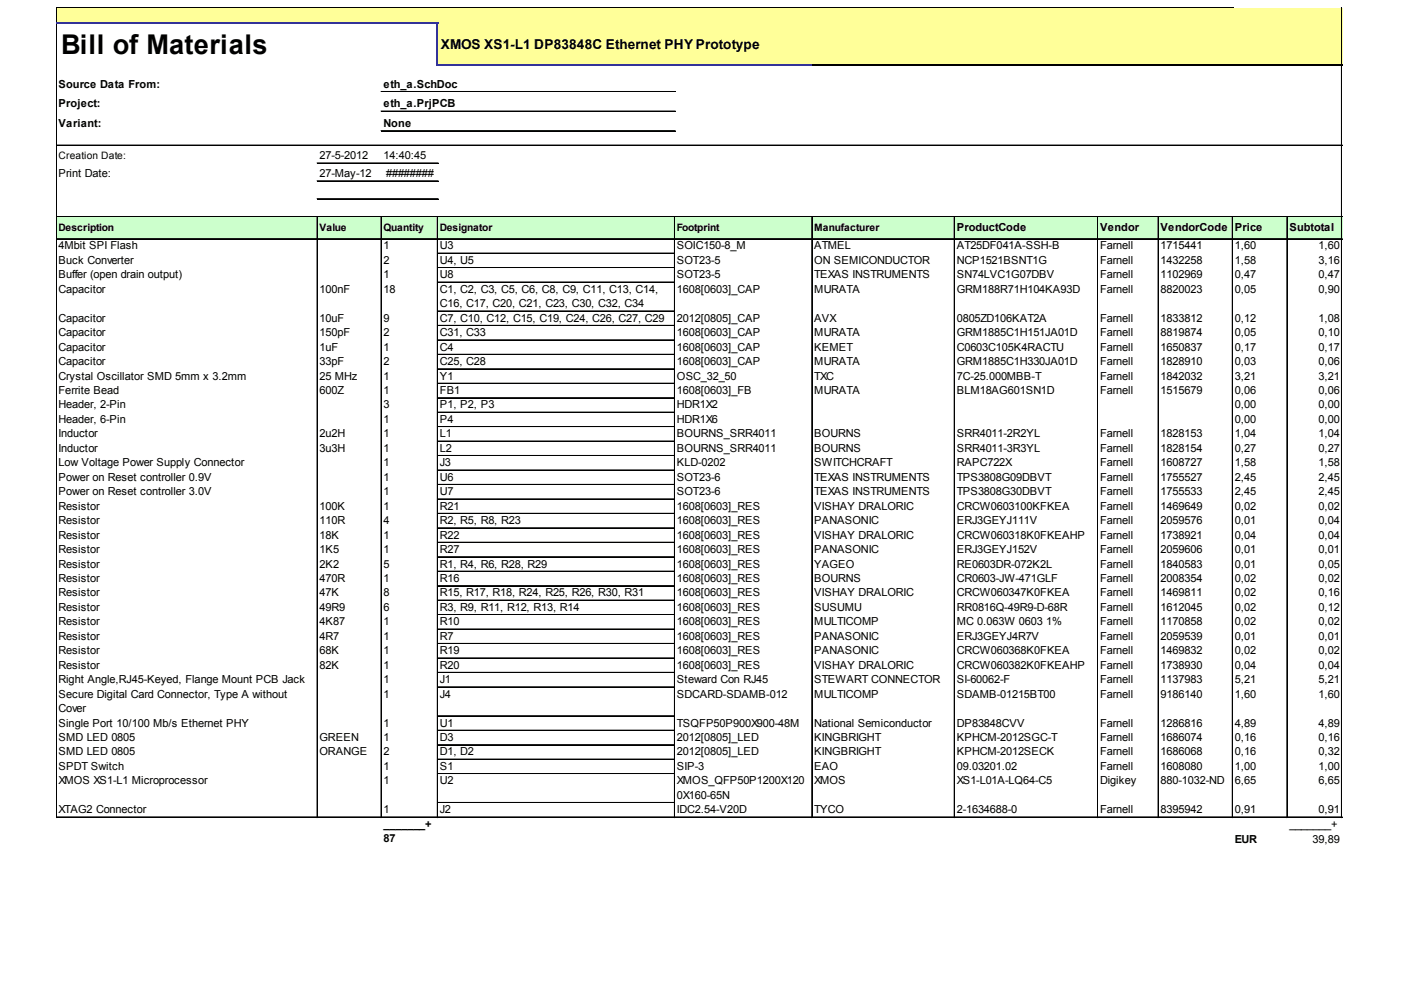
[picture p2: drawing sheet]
<svg xmlns="http://www.w3.org/2000/svg" width="287mm" height="202mm" viewBox="0 0 287 202" stroke-linecap="round" stroke-linejoin="round" font-family="sans-serif">
<defs><g id="words">
<text font-size="5.6" x="12.5" y="11.1">Bill of Materials</text>
<text font-size="2.8" x="90.2" y="9.9">XMOS XS1-L1 DP83848C Ethernet PHY Prototype</text>
<g font-size="2.3">
<text x="12" y="18">Source Data From:</text>
<text x="78.5" y="18">eth_a.SchDoc</text>
<text x="12" y="22">Project:</text>
<text x="78.5" y="22">eth_a.PrjPCB</text>
<text x="12" y="26">Variant:</text>
<text x="78.5" y="26">None</text>
<text x="65.4" y="32.6">27-5-2012</text>
<text x="78.5" y="32.6">14:40:45</text>
<text x="12" y="36.3">Print Date:</text>
<text x="65.4" y="36.3">27-May-12</text>
<text x="79" y="36.3">########</text>
<text x="195.9" y="47.3">ProductCode</text>
<text x="225.2" y="47.3">Vendor</text>
<text x="237.6" y="47.3">VendorCode</text>
<text x="252.8" y="47.3">Price</text>
<text x="264" y="47.3">Subtotal</text>
<text x="12" y="51.1">4Mbit SPI Flash</text>
<text x="78.5" y="51.1">1</text>
<text x="90" y="51.1">U3</text>
<text x="138.6" y="51.1">SOIC150-8_M</text>
<text x="166.7" y="51.1">ATMEL</text>
<text x="195.9" y="51.1">AT25DF041A-SSH-B</text>
<text x="225.2" y="51.1">Farnell</text>
<text x="237.6" y="51.1">1715441</text>
<text x="252.8" y="51.1">1,60</text>
<text x="269.9" y="51.1">1,60</text>
<text x="12" y="54.1">Buck Converter</text>
<text x="12" y="57">Buffer (open drain output)</text>
<text x="12" y="60">Capacitor</text>
<text x="65.4" y="60">100nF</text>
<text x="78.5" y="54.1">2</text>
<text x="78.5" y="57">1</text>
<text x="78.5" y="60">18</text>
<text x="90" y="54.1">U4, U5</text>
<text x="90" y="57">U8</text>
<text x="90" y="60">C1, C2, C3, C5, C6, C8, C9, C11, C13, C14,</text>
<text x="138.6" y="54.1">SOT23-5</text>
<text x="138.6" y="57">SOT23-5</text>
<text x="138.6" y="60">1608[0603]_CAP</text>
<text x="166.7" y="54.1">ON SEMICONDUCTOR</text>
<text x="166.7" y="57">TEXAS INSTRUMENTS</text>
<text x="166.7" y="60">MURATA</text>
<text x="195.9" y="54.1">NCP1521BSNT1G</text>
<text x="195.9" y="57">SN74LVC1G07DBV</text>
<text x="195.9" y="60">GRM188R71H104KA93D</text>
<text x="225.2" y="54.1">Farnell</text>
<text x="225.2" y="57">Farnell</text>
<text x="225.2" y="60">Farnell</text>
<text x="237.6" y="54.1">1432258</text>
<text x="237.6" y="57">1102969</text>
<text x="237.6" y="60">8820023</text>
<text x="252.8" y="54.1">1,58</text>
<text x="252.8" y="57">0,47</text>
<text x="252.8" y="60">0,05</text>
<text x="269.9" y="54.1">3,16</text>
<text x="269.9" y="57">0,47</text>
<text x="269.9" y="60">0,90</text>
<text x="12" y="65.9">Capacitor</text>
<text x="65.4" y="65.9">10uF</text>
<text x="78.5" y="65.9">9</text>
<text x="90" y="62.9">C16, C17, C20, C21, C23, C30, C32, C34</text>
<text x="90" y="65.9">C7, C10, C12, C15, C19, C24, C26, C27, C29</text>
<text x="138.6" y="65.9">2012[0805]_CAP</text>
<text x="166.7" y="65.9">AVX</text>
<text x="195.9" y="65.9">0805ZD106KAT2A</text>
<text x="225.2" y="65.9">Farnell</text>
<text x="237.6" y="65.9">1833812</text>
<text x="252.8" y="65.9">0,12</text>
<text x="269.9" y="65.9">1,08</text>
<text x="12" y="68.9">Capacitor</text>
<text x="12" y="71.8">Capacitor</text>
<text x="65.4" y="68.9">150pF</text>
<text x="65.4" y="71.8">1uF</text>
<text x="78.5" y="68.9">2</text>
<text x="78.5" y="71.8">1</text>
<text x="90" y="68.9">C31, C33</text>
<text x="90" y="71.8">C4</text>
<text x="138.6" y="68.9">1608[0603]_CAP</text>
<text x="138.6" y="71.8">1608[0603]_CAP</text>
<text x="166.7" y="68.9">MURATA</text>
<text x="166.7" y="71.8">KEMET</text>
<text x="195.9" y="68.9">GRM1885C1H151JA01D</text>
<text x="195.9" y="71.8">C0603C105K4RACTU</text>
<text x="225.2" y="68.9">Farnell</text>
<text x="225.2" y="71.8">Farnell</text>
<text x="237.6" y="68.9">8819874</text>
<text x="237.6" y="71.8">1650837</text>
<text x="252.8" y="68.9">0,05</text>
<text x="252.8" y="71.8">0,17</text>
<text x="269.9" y="68.9">0,10</text>
<text x="269.9" y="71.8">0,17</text>
<text x="12" y="74.8">Capacitor</text>
<text x="12" y="77.7">Crystal Oscillator SMD 5mm x 3.2mm</text>
<text x="65.4" y="74.8">33pF</text>
<text x="65.4" y="77.7">25 MHz</text>
<text x="78.5" y="74.8">2</text>
<text x="78.5" y="77.7">1</text>
<text x="90" y="74.8">C25, C28</text>
<text x="90" y="77.7">Y1</text>
<text x="138.6" y="74.8">1608[0603]_CAP</text>
<text x="138.6" y="77.7">OSC_32_50</text>
<text x="166.7" y="74.8">MURATA</text>
<text x="166.7" y="77.7">TXC</text>
<text x="195.9" y="74.8">GRM1885C1H330JA01D</text>
<text x="195.9" y="77.7">7C-25.000MBB-T</text>
<text x="225.2" y="74.8">Farnell</text>
<text x="225.2" y="77.7">Farnell</text>
<text x="237.6" y="74.8">1828910</text>
<text x="237.6" y="77.7">1842032</text>
<text x="252.8" y="74.8">0,03</text>
<text x="252.8" y="77.7">3,21</text>
<text x="269.9" y="74.8">0,06</text>
<text x="269.9" y="77.7">3,21</text>
<text x="12" y="80.7">Ferrite Bead</text>
<text x="12" y="83.7">Header, 2-Pin</text>
<text x="65.4" y="80.7">600Z</text>
<text x="78.5" y="80.7">1</text>
<text x="78.5" y="83.7">3</text>
<text x="90" y="80.7">FB1</text>
<text x="90" y="83.7">P1, P2, P3</text>
<text x="138.6" y="80.7">1608[0603]_FB</text>
<text x="138.6" y="83.7">HDR1X2</text>
<text x="166.7" y="80.7">MURATA</text>
<text x="195.9" y="80.7">BLM18AG601SN1D</text>
<text x="225.2" y="80.7">Farnell</text>
<text x="237.6" y="80.7">1515679</text>
<text x="252.8" y="80.7">0,06</text>
<text x="252.8" y="83.7">0,00</text>
<text x="269.9" y="80.7">0,06</text>
<text x="269.9" y="83.7">0,00</text>
<text x="12" y="86.6">Header, 6-Pin</text>
<text x="12" y="89.6">Inductor</text>
<text x="65.4" y="89.6">2u2H</text>
<text x="78.5" y="86.6">1</text>
<text x="78.5" y="89.6">1</text>
<text x="90" y="86.6">P4</text>
<text x="90" y="89.6">L1</text>
<text x="138.6" y="86.6">HDR1X6</text>
<text x="138.6" y="89.6">BOURNS_SRR4011</text>
<text x="166.7" y="89.6">BOURNS</text>
<text x="195.9" y="89.6">SRR4011-2R2YL</text>
<text x="225.2" y="89.6">Farnell</text>
<text x="237.6" y="89.6">1828153</text>
<text x="252.8" y="86.6">0,00</text>
<text x="252.8" y="89.6">1,04</text>
<text x="269.9" y="86.6">0,00</text>
<text x="269.9" y="89.6">1,04</text>
<text x="12" y="92.5">Inductor</text>
<text x="12" y="95.5">Low Voltage Power Supply Connector</text>
<text x="65.4" y="92.5">3u3H</text>
<text x="78.5" y="92.5">1</text>
<text x="78.5" y="95.5">1</text>
<text x="90" y="92.5">L2</text>
<text x="90" y="95.5">J3</text>
<text x="138.6" y="92.5">BOURNS_SRR4011</text>
<text x="138.6" y="95.5">KLD-0202</text>
<text x="166.7" y="92.5">BOURNS</text>
<text x="166.7" y="95.5">SWITCHCRAFT</text>
<text x="195.9" y="92.5">SRR4011-3R3YL</text>
<text x="195.9" y="95.5">RAPC722X</text>
<text x="225.2" y="92.5">Farnell</text>
<text x="225.2" y="95.5">Farnell</text>
<text x="237.6" y="92.5">1828154</text>
<text x="237.6" y="95.5">1608727</text>
<text x="252.8" y="92.5">0,27</text>
<text x="252.8" y="95.5">1,58</text>
<text x="269.9" y="92.5">0,27</text>
<text x="269.9" y="95.5">1,58</text>
<text x="12" y="98.5">Power on Reset controller 0.9V</text>
<text x="12" y="101.4">Power on Reset controller 3.0V</text>
<text x="78.5" y="98.5">1</text>
<text x="78.5" y="101.4">1</text>
<text x="90" y="98.5">U6</text>
<text x="90" y="101.4">U7</text>
<text x="138.6" y="98.5">SOT23-6</text>
<text x="138.6" y="101.4">SOT23-6</text>
<text x="166.7" y="98.5">TEXAS INSTRUMENTS</text>
<text x="166.7" y="101.4">TEXAS INSTRUMENTS</text>
<text x="195.9" y="98.5">TPS3808G09DBVT</text>
<text x="195.9" y="101.4">TPS3808G30DBVT</text>
<text x="225.2" y="98.5">Farnell</text>
<text x="225.2" y="101.4">Farnell</text>
<text x="237.6" y="98.5">1755527</text>
<text x="237.6" y="101.4">1755533</text>
<text x="252.8" y="98.5">2,45</text>
<text x="252.8" y="101.4">2,45</text>
<text x="269.9" y="98.5">2,45</text>
<text x="269.9" y="101.4">2,45</text>
<text x="12" y="104.4">Resistor</text>
<text x="12" y="107.3">Resistor</text>
<text x="65.4" y="104.4">100K</text>
<text x="65.4" y="107.3">110R</text>
<text x="78.5" y="104.4">1</text>
<text x="78.5" y="107.3">4</text>
<text x="90" y="104.4">R21</text>
<text x="90" y="107.3">R2, R5, R8, R23</text>
<text x="138.6" y="104.4">1608[0603]_RES</text>
<text x="138.6" y="107.3">1608[0603]_RES</text>
<text x="166.7" y="104.4">VISHAY DRALORIC</text>
<text x="166.7" y="107.3">PANASONIC</text>
<text x="195.9" y="104.4">CRCW0603100KFKEA</text>
<text x="195.9" y="107.3">ERJ3GEYJ111V</text>
<text x="225.2" y="104.4">Farnell</text>
<text x="225.2" y="107.3">Farnell</text>
<text x="237.6" y="104.4">1469649</text>
<text x="237.6" y="107.3">2059576</text>
<text x="252.8" y="104.4">0,02</text>
<text x="252.8" y="107.3">0,01</text>
<text x="269.9" y="104.4">0,02</text>
<text x="269.9" y="107.3">0,04</text>
<text x="12" y="110.3">Resistor</text>
<text x="12" y="113.3">Resistor</text>
<text x="65.4" y="110.3">18K</text>
<text x="65.4" y="113.3">1K5</text>
<text x="78.5" y="110.3">1</text>
<text x="78.5" y="113.3">1</text>
<text x="90" y="110.3">R22</text>
<text x="90" y="113.3">R27</text>
<text x="138.6" y="110.3">1608[0603]_RES</text>
<text x="138.6" y="113.3">1608[0603]_RES</text>
<text x="166.7" y="110.3">VISHAY DRALORIC</text>
<text x="166.7" y="113.3">PANASONIC</text>
<text x="195.9" y="110.3">CRCW060318K0FKEAHP</text>
<text x="195.9" y="113.3">ERJ3GEYJ152V</text>
<text x="225.2" y="110.3">Farnell</text>
<text x="225.2" y="113.3">Farnell</text>
<text x="237.6" y="110.3">1738921</text>
<text x="237.6" y="113.3">2059606</text>
<text x="252.8" y="110.3">0,04</text>
<text x="252.8" y="113.3">0,01</text>
<text x="269.9" y="110.3">0,04</text>
<text x="269.9" y="113.3">0,01</text>
<text x="12" y="116.2">Resistor</text>
<text x="12" y="119.2">Resistor</text>
<text x="65.4" y="116.2">2K2</text>
<text x="65.4" y="119.2">470R</text>
<text x="78.5" y="116.2">5</text>
<text x="78.5" y="119.2">1</text>
<text x="90" y="116.2">R1, R4, R6, R28, R29</text>
<text x="90" y="119.2">R16</text>
<text x="138.6" y="116.2">1608[0603]_RES</text>
<text x="138.6" y="119.2">1608[0603]_RES</text>
<text x="166.7" y="116.2">YAGEO</text>
<text x="166.7" y="119.2">BOURNS</text>
<text x="195.9" y="116.2">RE0603DR-072K2L</text>
<text x="195.9" y="119.2">CR0603-JW-471GLF</text>
<text x="225.2" y="116.2">Farnell</text>
<text x="225.2" y="119.2">Farnell</text>
<text x="237.6" y="116.2">1840583</text>
<text x="237.6" y="119.2">2008354</text>
<text x="252.8" y="116.2">0,01</text>
<text x="252.8" y="119.2">0,02</text>
<text x="269.9" y="116.2">0,05</text>
<text x="269.9" y="119.2">0,02</text>
<text x="12" y="122.2">Resistor</text>
<text x="12" y="125.1">Resistor</text>
<text x="65.4" y="122.2">47K</text>
<text x="65.4" y="125.1">49R9</text>
<text x="78.5" y="122.2">8</text>
<text x="78.5" y="125.1">6</text>
<text x="90" y="122.2">R15, R17, R18, R24, R25, R26, R30, R31</text>
<text x="90" y="125.1">R3, R9, R11, R12, R13, R14</text>
<text x="138.6" y="122.2">1608[0603]_RES</text>
<text x="138.6" y="125.1">1608[0603]_RES</text>
<text x="166.7" y="122.2">VISHAY DRALORIC</text>
<text x="166.7" y="125.1">SUSUMU</text>
<text x="195.9" y="122.2">CRCW060347K0FKEA</text>
<text x="195.9" y="125.1">RR0816Q-49R9-D-68R</text>
<text x="225.2" y="122.2">Farnell</text>
<text x="225.2" y="125.1">Farnell</text>
<text x="237.6" y="122.2">1469811</text>
<text x="237.6" y="125.1">1612045</text>
<text x="252.8" y="122.2">0,02</text>
<text x="252.8" y="125.1">0,02</text>
<text x="269.9" y="122.2">0,16</text>
<text x="269.9" y="125.1">0,12</text>
<text x="12" y="128.1">Resistor</text>
<text x="12" y="131">Resistor</text>
<text x="65.4" y="128.1">4K87</text>
<text x="65.4" y="131">4R7</text>
<text x="78.5" y="128.1">1</text>
<text x="78.5" y="131">1</text>
<text x="90" y="128.1">R10</text>
<text x="90" y="131">R7</text>
<text x="138.6" y="128.1">1608[0603]_RES</text>
<text x="138.6" y="131">1608[0603]_RES</text>
<text x="166.7" y="128.1">MULTICOMP</text>
<text x="166.7" y="131">PANASONIC</text>
<text x="195.9" y="128.1">MC 0.063W 0603</text>
<text x="195.9" y="131">ERJ3GEYJ4R7V</text>
<text x="214.2" y="128.1">1%</text>
<text x="225.2" y="128.1">Farnell</text>
<text x="225.2" y="131">Farnell</text>
<text x="237.6" y="128.1">1170858</text>
<text x="237.6" y="131">2059539</text>
<text x="252.8" y="128.1">0,02</text>
<text x="252.8" y="131">0,01</text>
<text x="269.9" y="128.1">0,02</text>
<text x="269.9" y="131">0,01</text>
<text x="12" y="134">Resistor</text>
<text x="12" y="137">Resistor</text>
<text x="65.4" y="134">68K</text>
<text x="65.4" y="137">82K</text>
<text x="78.5" y="134">1</text>
<text x="78.5" y="137">1</text>
<text x="90" y="134">R19</text>
<text x="90" y="137">R20</text>
<text x="138.6" y="134">1608[0603]_RES</text>
<text x="138.6" y="137">1608[0603]_RES</text>
<text x="166.7" y="134">PANASONIC</text>
<text x="166.7" y="137">VISHAY DRALORIC</text>
<text x="195.9" y="134">CRCW060368K0FKEA</text>
<text x="195.9" y="137">CRCW060382K0FKEAHP</text>
<text x="225.2" y="134">Farnell</text>
<text x="225.2" y="137">Farnell</text>
<text x="237.6" y="134">1469832</text>
<text x="237.6" y="137">1738930</text>
<text x="252.8" y="134">0,02</text>
<text x="252.8" y="137">0,04</text>
<text x="269.9" y="134">0,02</text>
<text x="269.9" y="137">0,04</text>
<text x="12" y="139.9">Right Angle,RJ45-Keyed, Flange Mount PCB Jack</text>
<text x="12" y="142.9">Secure Digital Card Connector, Type A without</text>
<text x="78.5" y="139.9">1</text>
<text x="78.5" y="142.9">1</text>
<text x="90" y="139.9">J1</text>
<text x="90" y="142.9">J4</text>
<text x="138.6" y="139.9">Steward Con RJ45</text>
<text x="138.6" y="142.9">SDCARD-SDAMB-012</text>
<text x="166.7" y="139.9">STEWART CONNECTOR</text>
<text x="166.7" y="142.9">MULTICOMP</text>
<text x="195.9" y="139.9">SI-60062-F</text>
<text x="195.9" y="142.9">SDAMB-01215BT00</text>
<text x="225.2" y="139.9">Farnell</text>
<text x="225.2" y="142.9">Farnell</text>
<text x="237.6" y="139.9">1137983</text>
<text x="237.6" y="142.9">9186140</text>
<text x="252.8" y="139.9">5,21</text>
<text x="252.8" y="142.9">1,60</text>
<text x="269.9" y="139.9">5,21</text>
<text x="269.9" y="142.9">1,60</text>
<text x="12" y="145.8">Cover</text>
<text x="12" y="148.8">Single Port 10/100 Mb/s Ethernet PHY</text>
<text x="78.5" y="148.8">1</text>
<text x="90" y="148.8">U1</text>
<text x="138.6" y="148.8">TSQFP50P900X900-48M</text>
<text x="166.7" y="148.8">National Semiconductor</text>
<text x="195.9" y="148.8">DP83848CVV</text>
<text x="225.2" y="148.8">Farnell</text>
<text x="237.6" y="148.8">1286816</text>
<text x="252.8" y="148.8">4,89</text>
<text x="269.9" y="148.8">4,89</text>
<text x="12" y="151.8">SMD LED 0805</text>
<text x="12" y="154.7">SMD LED 0805</text>
<text x="65.4" y="151.8">GREEN</text>
<text x="65.4" y="154.7">ORANGE</text>
<text x="78.5" y="151.8">1</text>
<text x="78.5" y="154.7">2</text>
<text x="90" y="151.8">D3</text>
<text x="90" y="154.7">D1, D2</text>
<text x="138.6" y="151.8">2012[0805]_LED</text>
<text x="138.6" y="154.7">2012[0805]_LED</text>
<text x="166.7" y="151.8">KINGBRIGHT</text>
<text x="166.7" y="154.7">KINGBRIGHT</text>
<text x="195.9" y="151.8">KPHCM-2012SGC-T</text>
<text x="195.9" y="154.7">KPHCM-2012SECK</text>
<text x="225.2" y="151.8">Farnell</text>
<text x="225.2" y="154.7">Farnell</text>
<text x="237.6" y="151.8">1686074</text>
<text x="237.6" y="154.7">1686068</text>
<text x="252.8" y="151.8">0,16</text>
<text x="252.8" y="154.7">0,16</text>
<text x="269.9" y="151.8">0,16</text>
<text x="269.9" y="154.7">0,32</text>
<text x="12" y="157.7">SPDT Switch</text>
<text x="12" y="160.6">XMOS XS1-L1 Microprocessor</text>
<text x="78.5" y="157.7">1</text>
<text x="78.5" y="160.6">1</text>
<text x="90" y="157.7">S1</text>
<text x="90" y="160.6">U2</text>
<text x="138.6" y="157.7">SIP-3</text>
<text x="138.6" y="160.6">XMOS_QFP50P1200X120</text>
<text x="166.7" y="157.7">EAO</text>
<text x="166.7" y="160.6">XMOS</text>
<text x="195.9" y="157.7">09.03201.02</text>
<text x="195.9" y="160.6">XS1-L01A-LQ64-C5</text>
<text x="225.2" y="157.7">Farnell</text>
<text x="225.2" y="160.6">Digikey</text>
<text x="237.6" y="157.7">1608080</text>
<text x="237.6" y="160.6">880-1032-ND</text>
<text x="252.8" y="157.7">1,00</text>
<text x="252.8" y="160.6">6,65</text>
<text x="269.9" y="157.7">1,00</text>
<text x="269.9" y="160.6">6,65</text>
<text x="12" y="166.6">XTAG2 Connector</text>
<text x="78.5" y="166.6">1</text>
<text x="90" y="166.6">J2</text>
<text x="138.6" y="163.6">0X160-65N</text>
<text x="138.6" y="166.6">IDC2.54-V20D</text>
<text x="166.7" y="166.6">TYCO</text>
<text x="195.9" y="166.6">2-1634688-0</text>
<text x="225.2" y="166.6">Farnell</text>
<text x="237.6" y="166.6">8395942</text>
<text x="252.8" y="166.6">0,91</text>
<text x="269.9" y="166.6">0,91</text>
<text x="78.5" y="169.5">_______+</text>
<text x="78.5" y="172.5">87</text>
<text x="252.8" y="172.7">EUR</text>
<text x="264" y="169.5">_______+</text>
<text x="268.7" y="172.7">39,89</text>
</g>
<g font-size="2.1">
<text x="12" y="32.6">Creation Date:</text>
<text x="12" y="47.3">Description</text>
<text x="65.4" y="47.3">Value</text>
<text x="78.5" y="47.3">Quantity</text>
<text x="90" y="47.3">Designator</text>
<text x="138.6" y="47.3">Footprint</text>
<text x="166.7" y="47.3">Manufacturer</text>
</g>
</g></defs>
<g fill="#ff9">
<path d="M11.6 1.6h183.9v3.2h-183.9z"/>
<path d="M195.3 1.6h79.5v3.2h-79.5z"/>
<path d="M89.5 4.6h76.9v8.9h-76.9z"/>
<path d="M166.2 4.6h108.6v8.9h-108.6z"/>
</g>
<g fill="#cfc">
<path d="M11.6 44.3h183.9v4.7h-183.9z"/>
<path d="M195.3 44.3h79.5v4.7h-79.5z"/>
</g>
<g fill="#fff">
<path d="M166.2 48.9h29.3v3.1h-29.3z"/>
<path d="M166.2 51.8h29.3v3.2h-29.3z"/>
<path d="M166.2 54.8h29.3v3.1h-29.3z"/>
<path d="M166.2 57.8h29.3v6h-29.3z"/>
<path d="M166.2 63.7h29.3v3.1h-29.3z"/>
<path d="M166.2 66.6h29.3v3.2h-29.3z"/>
<path d="M166.2 69.6h29.3v3.1h-29.3z"/>
<path d="M166.2 72.6h29.3v3.1h-29.3z"/>
<path d="M166.2 75.5h29.3v3.2h-29.3z"/>
<path d="M166.2 78.5h29.3v3.1h-29.3z"/>
<path d="M166.2 81.4h29.3v3.2h-29.3z"/>
<path d="M166.2 84.4h29.3v3.1h-29.3z"/>
<path d="M166.2 87.4h29.3v3.1h-29.3z"/>
<path d="M166.2 90.3h29.3v3.2h-29.3z"/>
<path d="M166.2 93.3h29.3v3.1h-29.3z"/>
<path d="M166.2 96.2h29.3v3.2h-29.3z"/>
<path d="M166.2 99.2h29.3v3.1h-29.3z"/>
<path d="M166.2 102.2h29.3v3.1h-29.3z"/>
<path d="M166.2 105.1h29.3v3.2h-29.3z"/>
<path d="M166.2 108.1h29.3v3.1h-29.3z"/>
<path d="M166.2 111h29.3v3.2h-29.3z"/>
<path d="M166.2 114h29.3v56.4h-29.3z"/>
<path d="M11.6 170.3h213.3v29.2h-213.3z"/>
</g>
<g fill="none" stroke="#000" stroke-width=".2">
<path d="M11.5 1.5v3M11.5 4.8v162.7M11.6 1.5v3M11.6 4.8v162.7M11.6 1.5h240.8M11.6 1.6h240.8M78 18.7h60.2M78 18.8h60.2M274.6 1.5v11.7M274.6 13.5v154M274.7 1.5v11.7M274.7 13.5v154"/>
<path d="M11.6 29.7h263.2M11.6 29.8h263.2M64.9 33.4h24.8M64.9 33.5h24.8M64.9 37h24.8M64.9 37.1h24.8M78 22.7h60.2M78 22.8h60.2M78 26.7h60.2M78 26.8h60.2M11.6 44.3h263.2M11.6 44.4h263.2"/>
<path d="M11.6 48.9h263.2M11.6 49h263.2M64.9 44.5v123M64.9 40.7h24.8M64.9 40.8h24.8M65 44.5v123M78 44.5v123M78.1 44.5v123M89.5 44.5v123M89.6 44.5v123M89.7 51.8h48.4M89.7 51.9h48.4"/>
<path d="M89.7 54.8h48.4M89.7 54.9h48.4M89.7 57.8h48.4M138.1 44.5v123M138.2 44.5v123M166.2 44.5v123M166.3 44.5v123M195.3 44.5v123M195.4 44.5v123M224.7 44.5v123M224.8 44.5v123M237.1 44.5v123"/>
<path d="M237.2 44.5v123M252.3 44.5v123M252.4 44.5v123M263.4 44.5v123M263.5 44.5v123M89.7 63.7h48.4M89.7 63.8h48.4M89.7 66.6h48.4M89.7 66.7h48.4M89.7 69.6h48.4M89.7 69.7h48.4M89.7 72.6h48.4"/>
<path d="M89.7 75.5h48.4M89.7 75.6h48.4M89.7 78.5h48.4M89.7 78.6h48.4M89.7 81.4h48.4M89.7 81.5h48.4M89.7 84.4h48.4M89.7 84.5h48.4M89.7 87.4h48.4M89.7 90.3h48.4M89.7 90.4h48.4M89.7 93.3h48.4"/>
<path d="M89.7 93.4h48.4M89.7 96.2h48.4M89.7 96.3h48.4M89.7 99.2h48.4M89.7 99.3h48.4M89.7 102.2h48.4M89.7 102.3h48.4M89.7 105.1h48.4M89.7 105.2h48.4M89.7 108.1h48.4M89.7 108.2h48.4M89.7 111h48.4"/>
<path d="M89.7 111.1h48.4M89.7 114h48.4M89.7 114.1h48.4M89.7 117h48.4M89.7 117.1h48.4M89.7 119.9h48.4M89.7 120h48.4M89.7 122.9h48.4M89.7 123h48.4M89.7 125.9h48.4M89.7 128.8h48.4M89.7 128.9h48.4"/>
<path d="M89.7 131.8h48.4M89.7 131.9h48.4M89.7 134.7h48.4M89.7 134.8h48.4M89.7 137.7h48.4M89.7 137.8h48.4M89.7 140.7h48.4M89.7 146.6h48.4M89.7 146.7h48.4M89.7 149.5h48.4M89.7 149.6h48.4M89.7 152.5h48.4"/>
<path d="M89.7 152.6h48.4M89.7 155.5h48.4M89.7 158.4h48.4M89.7 158.5h48.4M11.6 167.3h263.2M11.6 167.4h263.2M89.7 164.3h48.4M89.7 164.4h48.4"/>
</g>
<path d="M11.5 4.6h78.2M89.5 4.8v8.7M89.7 13.3h76.5" fill="none" stroke="#339" stroke-width=".35"/>
<path d="M166.2 13.3h108.6" fill="none" stroke="#000" stroke-width=".35"/>
<use href="#words"/>
</svg>
